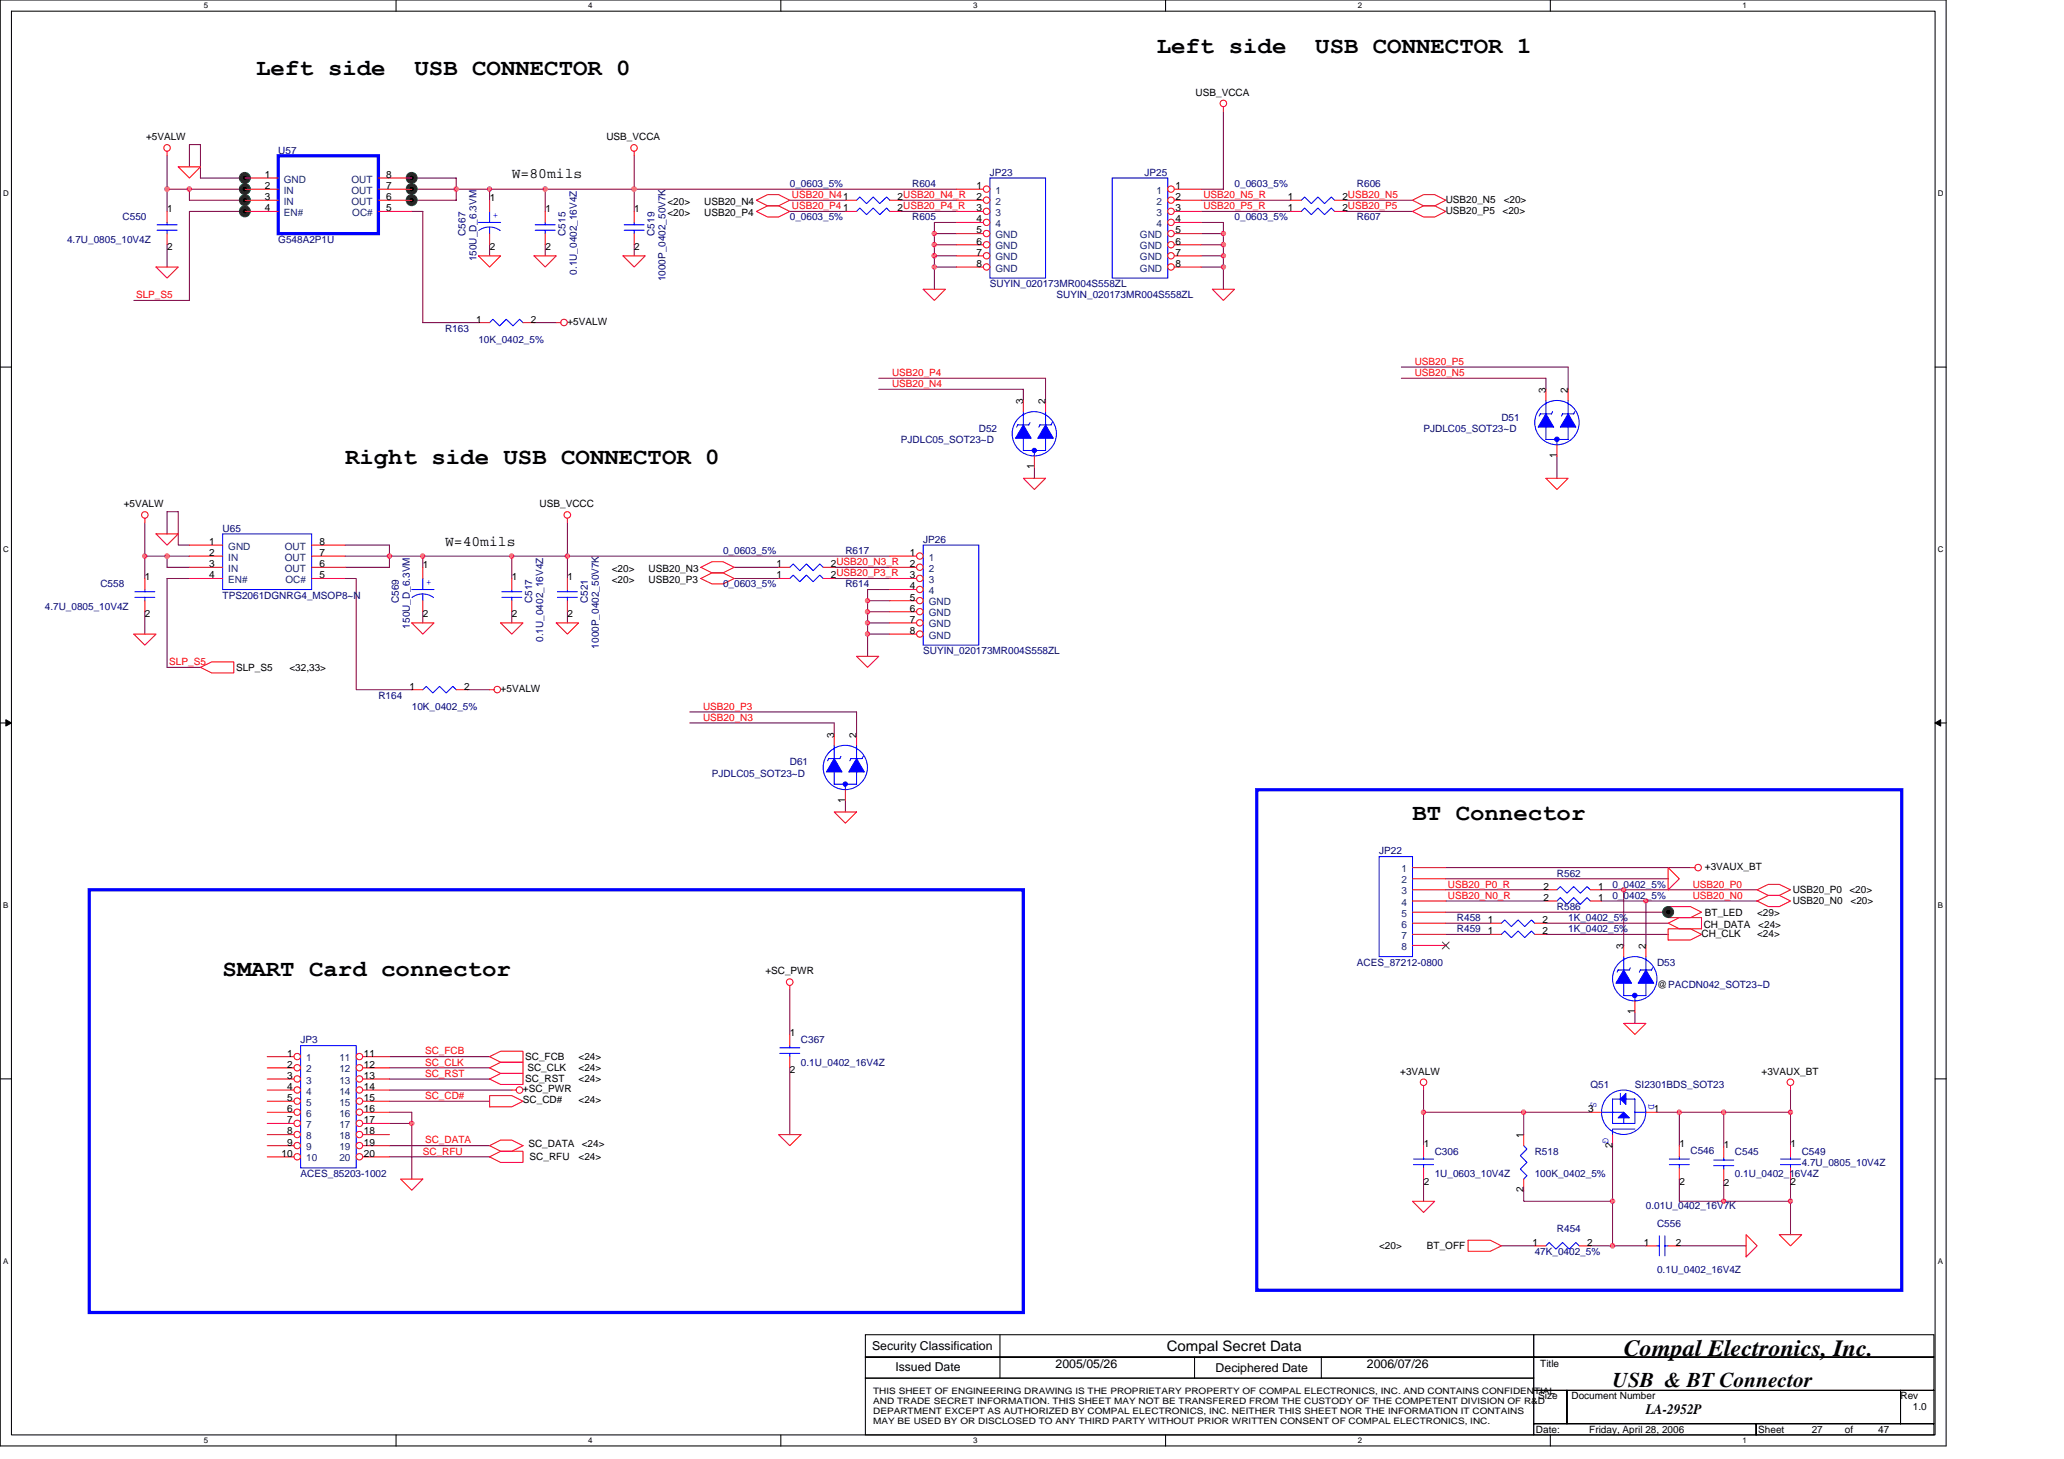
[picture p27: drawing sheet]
<svg xmlns="http://www.w3.org/2000/svg" width="297mm" height="210mm" viewBox="0 0 297 210" stroke-linecap="round" stroke-linejoin="round" font-family="sans-serif">
<defs><g id="words">
<g font-size="3.3">
<text x="36.8" y="10.8">Left side</text>
<text x="59.7" y="10.8">USB CONNECTOR 0</text>
<text x="166.5" y="7.6">Left side</text>
<text x="189.3" y="7.6">USB CONNECTOR 1</text>
<text x="49.7" y="66.8">Right side USB CONNECTOR 0</text>
<text x="203.3" y="118">BT Connector</text>
<text x="32" y="140.4">SMART Card connector</text>
<text x="233.7" y="195.1">Compal Electronics, Inc.</text>
</g>
<text font-size="3" x="232.1" y="199.6">USB &amp; BT Connector</text>
<g font-size="2.1">
<text x="73.7" y="25.7">W=80mils</text>
<text x="64" y="78.5">W=40mils</text>
<text x="167.9" y="194.4">Compal Secret Data</text>
<text x="236.9" y="203.5">LA-2952P</text>
</g>
<g font-size="1.8">
<text x="125.5" y="194.2">Security Classification</text>
<text x="128.9" y="197.3">Issued Date</text>
<text x="151.9" y="196.8">2005/05/26</text>
<text x="174.9" y="197.4">Deciphered Date</text>
<text x="196.7" y="196.8">2006/07/26</text>
</g>
<g font-size="1.4">
<text x="172.1" y="13.8">USB_VCCA</text>
<text x="21" y="20.2">+5VALW</text>
<text x="87.3" y="20.2">USB_VCCA</text>
<text x="38.1" y="25.6">1</text>
<text x="38.1" y="27.2">2</text>
<text x="38.1" y="28.8">3</text>
<text x="55.6" y="28.8">6</text>
<text x="55.6" y="27.2">7</text>
<text x="55.6" y="25.6">8</text>
<text x="70.5" y="29">1</text>
<text x="96.1" y="29.5">&lt;20&gt;</text>
<text x="101.3" y="29.5">USB20_N4</text>
<text x="129.2" y="28.8">2USB20_N4_R</text>
<text x="140.5" y="27.2">1</text>
<text x="140.5" y="28.8">2</text>
<text x="169.2" y="27.2">1</text>
<text x="169.2" y="28.8">2</text>
<text x="185.4" y="28.8">1</text>
<text x="193.2" y="28.8">2USB20_N5</text>
<text x="208.1" y="29.1">USB20_N5</text>
<text x="216.4" y="29.1">&lt;20&gt;</text>
<text x="24.1" y="30.6">1</text>
<text x="38.1" y="30.4">4</text>
<text x="55.6" y="30.4">5</text>
<text x="78.5" y="30.6">1</text>
<text x="91.3" y="30.6">1</text>
<text x="96.1" y="31.1">&lt;20&gt;</text>
<text x="101.3" y="31.1">USB20_P4</text>
<text x="121.3" y="30.4">1</text>
<text x="129.2" y="30.4">2USB20_P4_R</text>
<text x="140.5" y="30.4">3</text>
<text x="140.5" y="32">4</text>
<text x="140.5" y="33.6">5</text>
<text x="140.5" y="35.2">6</text>
<text x="169.2" y="30.4">3</text>
<text x="169.2" y="32">4</text>
<text x="169.2" y="33.6">5</text>
<text x="169.2" y="35.2">6</text>
<text x="185.4" y="30.4">1</text>
<text x="193.2" y="30.4">2USB20_P5</text>
<text x="208.1" y="30.7">USB20_P5</text>
<text x="216.2" y="30.7">&lt;20&gt;</text>
<text x="24.1" y="36">2</text>
<text x="70.5" y="36">2</text>
<text x="78.5" y="36">2</text>
<text x="91.3" y="36">2</text>
<text x="140.5" y="36.8">7</text>
<text x="140.5" y="38.4">8</text>
<text x="169.2" y="36.8">7</text>
<text x="169.2" y="38.4">8</text>
<text x="68.5" y="46.4">1</text>
<text x="76.4" y="46.4">2</text>
<text x="81.7" y="46.7">+5VALW</text>
<text x="147.3" y="58.1" transform="rotate(-90 147.3 58.1)">3</text>
<text x="150.4" y="58.1" transform="rotate(-90 150.4 58.1)">2</text>
<text x="222.5" y="56.5" transform="rotate(-90 222.5 56.5)">3</text>
<text x="225.7" y="56.5" transform="rotate(-90 225.7 56.5)">2</text>
<text x="224" y="65.9" transform="rotate(-90 224 65.9)">1</text>
<text x="148.8" y="67.5" transform="rotate(-90 148.8 67.5)">1</text>
<text x="17.8" y="73">+5VALW</text>
<text x="77.7" y="73">USB_VCCC</text>
<text x="20.9" y="83.4">1</text>
<text x="30.1" y="78.4">1</text>
<text x="30.1" y="80">2</text>
<text x="30.1" y="81.6">3</text>
<text x="30.1" y="83.2">4</text>
<text x="46" y="83.2">5</text>
<text x="46" y="81.6">6</text>
<text x="46" y="78.4">8</text>
<text x="46" y="80">7</text>
<text x="60.9" y="81.8">1</text>
<text x="73.7" y="83.4">1</text>
<text x="81.7" y="83.4">1</text>
<text x="88" y="82.3">&lt;20&gt;</text>
<text x="88" y="83.9">&lt;20&gt;</text>
<text x="93.3" y="82.3">USB20_N3</text>
<text x="93.3" y="83.9">USB20_P3</text>
<text x="111.7" y="83.2">1</text>
<text x="111.7" y="81.6">1</text>
<text x="119.6" y="83.2">2USB20_P3_R</text>
<text x="119.6" y="81.6">2USB20_N3_R</text>
<text x="130.9" y="80">1</text>
<text x="130.9" y="81.6">2</text>
<text x="130.9" y="83.2">3</text>
<text x="20.9" y="88.8">2</text>
<text x="60.9" y="88.8">2</text>
<text x="73.7" y="88.8">2</text>
<text x="81.7" y="88.8">2</text>
<text x="130.9" y="84.8">4</text>
<text x="130.9" y="86.4">5</text>
<text x="130.9" y="88">6</text>
<text x="130.9" y="89.6">7</text>
<text x="130.9" y="91.2">8</text>
<text x="34" y="96.5">SLP_S5</text>
<text x="41.7" y="96.5">&lt;32,33&gt;</text>
<text x="58.9" y="99.2">1</text>
<text x="66.8" y="99.2">2</text>
<text x="72" y="99.5">+5VALW</text>
<text x="120" y="106.1" transform="rotate(-90 120 106.1)">3</text>
<text x="123.3" y="106.1" transform="rotate(-90 123.3 106.1)">2</text>
<text x="121.6" y="115.5" transform="rotate(-90 121.6 115.5)">1</text>
<text x="245.4" y="125.2">+3VAUX_BT</text>
<text x="222.1" y="128">2</text>
<text x="222.1" y="129.6">2</text>
<text x="230" y="128">1</text>
<text x="230" y="129.6">1</text>
<text x="245.4" y="131.7">BT_LED</text>
<text x="252.9" y="131.7">&lt;29&gt;</text>
<text x="258" y="130.1">USB20_N0</text>
<text x="258" y="128.5">USB20_P0</text>
<text x="266.2" y="128.5">&lt;20&gt;</text>
<text x="266.3" y="130.1">&lt;20&gt;</text>
<text x="214.1" y="132.8">1</text>
<text x="214.1" y="134.4">1</text>
<text x="222" y="132.8">2</text>
<text x="222" y="134.4">2</text>
<text x="233.7" y="136.5" transform="rotate(-90 233.7 136.5)">3</text>
<text x="236.9" y="136.5" transform="rotate(-90 236.9 136.5)">2</text>
<text x="244.9" y="134.7">CH_CLK</text>
<text x="245.2" y="133.5">CH_DATA</text>
<text x="252.9" y="134.7">&lt;24&gt;</text>
<text x="253" y="133.5">&lt;24&gt;</text>
<text x="110.1" y="140.2">+SC_PWR</text>
<text x="238.5" y="142.1">@PACDN042_SOT23~D</text>
<text x="113.7" y="149">1</text>
<text x="235.3" y="145.9" transform="rotate(-90 235.3 145.9)">1</text>
<text x="41.3" y="152">1</text>
<text x="41.3" y="153.6">2</text>
<text x="41.3" y="155.2">3</text>
<text x="52.4" y="152">11</text>
<text x="52.4" y="153.6">12</text>
<text x="52.4" y="155.2">13</text>
<text x="75.6" y="155.7">SC_RST</text>
<text x="75.6" y="152.5">SC_FCB</text>
<text x="75.9" y="154.1">SC_CLK</text>
<text x="83.3" y="154.1">&lt;24&gt;</text>
<text x="83.3" y="155.7">&lt;24&gt;</text>
<text x="83.3" y="152.5">&lt;24&gt;</text>
<text x="113.7" y="154.4">2</text>
<text x="201.5" y="154.6">+3VALW</text>
<text x="253.5" y="154.6">+3VAUX_BT</text>
<text x="41.3" y="156.8">4</text>
<text x="41.3" y="158.4">5</text>
<text x="41.3" y="160">6</text>
<text x="41.3" y="161.6">7</text>
<text x="52.4" y="156.8">14</text>
<text x="52.4" y="158.4">15</text>
<text x="52.4" y="160">16</text>
<text x="52.4" y="161.6">17</text>
<text x="75.3" y="158.7">SC_CD#</text>
<text x="75.3" y="157.2">+SC_PWR</text>
<text x="83.3" y="158.7">&lt;24&gt;</text>
<text x="228.6" y="160">3</text>
<text x="238" y="160">1</text>
<text x="40.5" y="166.4">10</text>
<text x="41.3" y="163.2">8</text>
<text x="41.3" y="164.8">9</text>
<text x="52.4" y="163.2">18</text>
<text x="52.4" y="164.8">19</text>
<text x="52.4" y="166.4">20</text>
<text x="76" y="165">SC_DATA</text>
<text x="76.2" y="166.9">SC_RFU</text>
<text x="83.3" y="166.9">&lt;24&gt;</text>
<text x="83.7" y="165">&lt;24&gt;</text>
<text x="204.9" y="165">1</text>
<text x="219.3" y="163.7" transform="rotate(-90 219.3 163.7)">1</text>
<text x="232" y="165.2" transform="rotate(-90 232 165.2)">2</text>
<text x="241.7" y="165">1</text>
<text x="248.1" y="165.1">1</text>
<text x="257.7" y="165">1</text>
<text x="204.9" y="170.4">2</text>
<text x="219.3" y="171.6" transform="rotate(-90 219.3 171.6)">2</text>
<text x="241.7" y="170.4">2</text>
<text x="248.1" y="170.6">2</text>
<text x="257.7" y="170.4">2</text>
<text x="198.5" y="179.7">&lt;20&gt;</text>
<text x="205.4" y="179.7">BT_OFF</text>
<text x="220.6" y="179.2">1</text>
<text x="228.4" y="179.2">2</text>
<text x="236.6" y="179.2">1</text>
<text x="241.2" y="179.2">2</text>
<text x="221.7" y="196.7">Title</text>
<text x="221.4" y="201.3">Size</text>
<text x="226.2" y="201.3">Document Number</text>
<text x="273.5" y="201.3">Rev</text>
<text x="275.3" y="202.9">1.0</text>
<text x="221" y="206.1">Date:</text>
<text x="228.7" y="206.1">Friday, April 28, 2006</text>
<text x="253" y="206.1">Sheet</text>
<text x="260.7" y="206.1">27</text>
<text x="265.5" y="206.1">of</text>
<text x="270.3" y="206.1">47</text>
</g>
<g font-size="1.4" fill="#000080">
<text x="40" y="22.1">U57</text>
<text x="113.7" y="26.9">0_0603_5%</text>
<text x="131.3" y="26.9">R604</text>
<text x="142.5" y="25.3">JP23</text>
<text x="164.7" y="25.3">JP25</text>
<text x="177.7" y="26.9">0_0603_5%</text>
<text x="195.3" y="26.9">R606</text>
<text x="9.6" y="34.9">4.7U_0805_10V4Z</text>
<text x="17.6" y="31.7">C550</text>
<text x="40" y="34.9">G548A2P1U</text>
<text x="67" y="33.9" transform="rotate(-90 67 33.9)">C567</text>
<text x="81.4" y="33.9" transform="rotate(-90 81.4 33.9)">C515</text>
<text x="94.2" y="33.9" transform="rotate(-90 94.2 33.9)">C519</text>
<text x="113.7" y="31.7">0_0603_5%</text>
<text x="131.3" y="31.7">R605</text>
<text x="177.7" y="31.7">0_0603_5%</text>
<text x="195.3" y="31.7">R607</text>
<text x="68.6" y="37.6" transform="rotate(-90 68.6 37.6)">150U_D_6.3VM</text>
<text x="83" y="39.5" transform="rotate(-90 83 39.5)">0.1U_0402_16V4Z</text>
<text x="95.8" y="40.5" transform="rotate(-90 95.8 40.5)">1000P_0402_50V7K</text>
<text x="142.5" y="41.3">SUYIN_020173MR004S558ZL</text>
<text x="64" y="47.7">R163</text>
<text x="152.1" y="42.9">SUYIN_020173MR004S558ZL</text>
<text x="68.9" y="49.3">10K_0402_5%</text>
<text x="129.7" y="63.7">PJDLC05_SOT23~D</text>
<text x="140.9" y="62.1">D52</text>
<text x="204.9" y="62.1">PJDLC05_SOT23~D</text>
<text x="216.1" y="60.5">D51</text>
<text x="32" y="76.5">U65</text>
<text x="104.1" y="79.7">0_0603_5%</text>
<text x="121.7" y="79.7">R617</text>
<text x="132.9" y="78.1">JP26</text>
<text x="6.5" y="87.7">4.7U_0805_10V4Z</text>
<text x="14.5" y="84.5">C558</text>
<text x="32" y="86.1">TPS2061DGNRG4_MSOP8~N</text>
<text x="57.4" y="86.7" transform="rotate(-90 57.4 86.7)">C569</text>
<text x="76.6" y="86.7" transform="rotate(-90 76.6 86.7)">C517</text>
<text x="84.6" y="86.7" transform="rotate(-90 84.6 86.7)">C521</text>
<text x="104.1" y="84.5">0_0603_5%</text>
<text x="121.7" y="84.5">R614</text>
<text x="59" y="90.4" transform="rotate(-90 59 90.4)">150U_D_6.3VM</text>
<text x="78.2" y="92.4" transform="rotate(-90 78.2 92.4)">0.1U_0402_16V4Z</text>
<text x="86.2" y="93.3" transform="rotate(-90 86.2 93.3)">1000P_0402_50V7K</text>
<text x="132.9" y="94.1">SUYIN_020173MR004S558ZL</text>
<text x="54.5" y="100.5">R164</text>
<text x="59.3" y="102.1">10K_0402_5%</text>
<text x="102.5" y="111.7">PJDLC05_SOT23~D</text>
<text x="113.7" y="110.1">D61</text>
<text x="198.5" y="122.9">JP22</text>
<text x="224.1" y="126.1">R562</text>
<text x="224.1" y="130.9">R586</text>
<text x="232.1" y="127.7">0_0402_5%</text>
<text x="232.1" y="129.3">0_0402_5%</text>
<text x="209.7" y="132.5">R458</text>
<text x="209.7" y="134.1">R459</text>
<text x="225.7" y="132.5">1K_0402_5%</text>
<text x="225.7" y="134.1">1K_0402_5%</text>
<text x="195.3" y="138.9">ACES_87212-0800</text>
<text x="238.5" y="138.9">D53</text>
<text x="43.3" y="150.1">JP3</text>
<text x="115.3" y="150.1">C367</text>
<text x="115.3" y="153.3">0.1U_0402_16V4Z</text>
<text x="228.9" y="156.5">Q51</text>
<text x="235.3" y="156.5">SI2301BDS_SOT23</text>
<text x="206.5" y="166.1">C306</text>
<text x="220.9" y="166.1">R518</text>
<text x="243.3" y="166">C546</text>
<text x="249.7" y="166.1">C545</text>
<text x="259.3" y="166.1">C549</text>
<text x="259.3" y="167.7">4.7U_0805_10V4Z</text>
<text x="43.3" y="169.3">ACES_85203-1002</text>
<text x="206.5" y="169.3">1U_0603_10V4Z</text>
<text x="220.9" y="169.3">100K_0402_5%</text>
<text x="236.9" y="174">0.01U_0402_16V7K</text>
<text x="249.7" y="169.3">0.1U_0402_16V4Z</text>
<text x="224.1" y="177.3">R454</text>
<text x="238.5" y="176.5">C556</text>
<text x="220.9" y="180.5">47K_0402_5%</text>
<text x="238.5" y="183.1">0.1U_0402_16V4Z</text>
</g>
<g font-size="1.4" fill="#004080">
<text x="40.8" y="26.3">GND</text>
<text x="40.8" y="27.9">IN</text>
<text x="40.8" y="29.5">IN</text>
<text x="50.6" y="29.5">OUT</text>
<text x="50.6" y="27.9">OUT</text>
<text x="50.6" y="26.3">OUT</text>
<text x="143.3" y="27.9">1</text>
<text x="143.3" y="29.5">2</text>
<text x="166.5" y="27.9">1</text>
<text x="166.5" y="29.5">2</text>
<text x="40.8" y="31.1">EN#</text>
<text x="50.7" y="31.1">OC#</text>
<text x="143.3" y="31.1">3</text>
<text x="143.3" y="32.7">4</text>
<text x="143.3" y="34.3">GND</text>
<text x="143.3" y="35.9">GND</text>
<text x="164.1" y="34.3">GND</text>
<text x="164.1" y="35.9">GND</text>
<text x="166.5" y="31.1">3</text>
<text x="166.5" y="32.7">4</text>
<text x="143.3" y="37.5">GND</text>
<text x="143.3" y="39.1">GND</text>
<text x="164.1" y="37.5">GND</text>
<text x="164.1" y="39.1">GND</text>
<text x="32.8" y="79.1">GND</text>
<text x="32.8" y="80.7">IN</text>
<text x="32.8" y="82.3">IN</text>
<text x="32.8" y="83.9">EN#</text>
<text x="41" y="82.3">OUT</text>
<text x="41" y="79.1">OUT</text>
<text x="41" y="80.7">OUT</text>
<text x="41.1" y="83.9">OC#</text>
<text x="133.7" y="80.7">1</text>
<text x="133.7" y="82.3">2</text>
<text x="133.7" y="83.9">3</text>
<text x="133.7" y="85.5">4</text>
<text x="133.7" y="87.1">GND</text>
<text x="133.7" y="88.7">GND</text>
<text x="133.7" y="90.3">GND</text>
<text x="133.7" y="91.9">GND</text>
<text x="201.7" y="125.5">1</text>
<text x="201.7" y="127.1">2</text>
<text x="201.7" y="128.7">3</text>
<text x="201.7" y="130.3">4</text>
<text x="201.7" y="131.9">5</text>
<text x="201.7" y="133.5">6</text>
<text x="201.7" y="135.1">7</text>
<text x="201.7" y="136.7">8</text>
<text x="44.1" y="152.7">1</text>
<text x="44.1" y="154.3">2</text>
<text x="44.1" y="155.9">3</text>
<text x="48.8" y="152.7">11</text>
<text x="48.8" y="154.3">12</text>
<text x="48.8" y="155.9">13</text>
<text x="44.1" y="157.5">4</text>
<text x="44.1" y="159.1">5</text>
<text x="44.1" y="160.7">6</text>
<text x="48.8" y="157.5">14</text>
<text x="48.8" y="159.1">15</text>
<text x="48.8" y="160.7">16</text>
<text x="44.1" y="162.3">7</text>
<text x="44.1" y="163.9">8</text>
<text x="44.1" y="165.5">9</text>
<text x="44.1" y="167.1">10</text>
<text x="48.8" y="162.3">17</text>
<text x="48.8" y="163.9">18</text>
<text x="48.8" y="165.5">19</text>
<text x="48.8" y="167.1">20</text>
</g>
<g font-size="1.4" fill="#f00">
<text x="114" y="28.5">USB20_N41</text>
<text x="173.2" y="28.5">USB20_N5_R</text>
<text x="114" y="30.1">USB20_P4</text>
<text x="173.2" y="30.1">USB20_P5_R</text>
<text x="19.6" y="42.9">SLP_S5</text>
<text x="203.6" y="52.5">USB20_P5</text>
<text x="128.4" y="55.7">USB20_N4</text>
<text x="128.4" y="54.1">USB20_P4</text>
<text x="203.6" y="54.1">USB20_N5</text>
<text x="24.4" y="95.7">SLP_S5</text>
<text x="101.2" y="103.7">USB20_N3</text>
<text x="101.2" y="102.1">USB20_P3</text>
<text x="208.4" y="127.7">USB20_P0_R</text>
<text x="208.4" y="129.3">USB20_N0_R</text>
<text x="243.6" y="129.3">USB20_N0</text>
<text x="243.6" y="127.7">USB20_P0</text>
<text x="61.2" y="154.9">SC_RST</text>
<text x="61.2" y="153.3">SC_CLK</text>
<text x="61.2" y="151.7">SC_FCB</text>
<text x="61.2" y="158.1">SC_CD#</text>
<text x="60.9" y="166.1">SC_RFU</text>
<text x="61.2" y="164.5">SC_DATA</text>
</g>
<g font-size="1.4" fill="#00f">
<text x="70.9" y="31.4">+</text>
<text x="61.3" y="84.2">+</text>
<text x="228.9" y="158.6" transform="rotate(90 228.9 158.6)">S</text>
<text x="237.3" y="158.9" transform="rotate(90 237.3 158.9)">D</text>
<text x="230.7" y="163.7" transform="rotate(90 230.7 163.7)">G</text>
</g>
<g font-size="1.3">
<text x="125.7" y="200.5">THIS SHEET OF ENGINEERING DRAWING IS THE PROPRIETARY PROPERTY OF COMPAL ELECTRONICS, INC. AND CONTAINS CONFIDENTIAL</text>
<text x="125.7" y="202">AND TRADE SECRET INFORMATION. THIS SHEET MAY NOT BE TRANSFERED FROM THE CUSTODY OF THE COMPETENT DIVISION OF R&amp;D</text>
<text x="125.7" y="203.5">DEPARTMENT EXCEPT AS AUTHORIZED BY COMPAL ELECTRONICS, INC. NEITHER THIS SHEET NOR THE INFORMATION IT CONTAINS</text>
<text x="125.7" y="204.9">MAY BE USED BY OR DISCLOSED TO ANY THIRD PARTY WITHOUT PRIOR WRITTEN CONSENT OF COMPAL ELECTRONICS, INC.</text>
</g>
<g font-size="1.1">
<text x="29.3" y="1.2">5</text>
<text x="84.7" y="1.2">4</text>
<text x="140" y="1.2">3</text>
<text x="195.4" y="1.2">2</text>
<text x="250.8" y="1.2">1</text>
<text x=".4" y="28.2">D</text>
<text x="278.9" y="28.2">D</text>
<text x=".4" y="79.4">C</text>
<text x="278.9" y="79.4">C</text>
<text x=".4" y="130.6">B</text>
<text x="278.9" y="130.6">B</text>
<text x=".4" y="181.8">A</text>
<text x="278.9" y="181.8">A</text>
<text x="29.3" y="207.6">5</text>
<text x="84.7" y="207.6">4</text>
<text x="140" y="207.6">3</text>
<text x="195.4" y="207.6">2</text>
<text x="250.8" y="207.6">1</text>
</g>
</g></defs>
<path d="M0 0h280.1v208h-280.1zM1.6 1.6h276.9v204.8h-276.9z" fill="none" stroke="#000" stroke-width=".15"/>
<g fill="#fff">
<path d="M29.3 .2h.6v1.2h-.6z"/>
<path d="M29.3 206.6h.6v1.3h-.6z"/>
</g>
<path d="M57 0v1.6M57 206.4v1.6" fill="none" stroke="#000" stroke-width=".15"/>
<g fill="#fff">
<path d="M84.7 .2h.6v1.2h-.6z"/>
<path d="M84.7 206.6h.6v1.3h-.6z"/>
</g>
<path d="M112.4 0v1.6M112.4 206.4v1.6" fill="none" stroke="#000" stroke-width=".15"/>
<g fill="#fff">
<path d="M140 .2h.6v1.2h-.6z"/>
<path d="M140 206.6h.6v1.3h-.6z"/>
</g>
<path d="M167.7 0v1.6M167.7 206.4v1.6" fill="none" stroke="#000" stroke-width=".15"/>
<g fill="#fff">
<path d="M195.4 .2h.6v1.2h-.6z"/>
<path d="M195.4 206.6h.6v1.3h-.6z"/>
</g>
<path d="M223.1 0v1.6M223.1 206.4v1.6" fill="none" stroke="#000" stroke-width=".15"/>
<g fill="#fff">
<path d="M250.8 .2h.6v1.2h-.6z"/>
<path d="M250.8 206.6h.6v1.3h-.6z"/>
<path d="M.4 27.2h.8v1.3h-.8z"/>
<path d="M278.9 27.2h.8v1.3h-.8z"/>
<path d="M.4 78.4h.8v1.3h-.8z"/>
<path d="M278.9 78.4h.8v1.3h-.8z"/>
</g>
<path d="M0 52.8h1.6M278.5 52.8h1.6" fill="none" stroke="#000" stroke-width=".15"/>
<g fill="#fff">
<path d="M.4 129.6h.8v1.3h-.8z"/>
<path d="M278.9 129.6h.7v1.3h-.7z"/>
</g>
<path d="M0 104h1.6M278.5 104h1.6" fill="none" stroke="#000" stroke-width=".15"/>
<path d="M.8 103.5l.8 .5-.8 .5zM278.5 104l.8-.5v1z" fill="#000" stroke="#000" stroke-width=".14"/>
<g fill="#fff">
<path d="M.4 180.8h.8v1.3h-.8z"/>
<path d="M278.9 180.8h.7v1.3h-.7z"/>
</g>
<g fill="none" stroke="#000" stroke-width=".15">
<path d="M0 155.2h1.6M278.5 155.2h1.6M124.5 192h96.2v3.2h-96.2zM124.5 195.2h96.2v3.1h-96.2zM124.5 198.3h96.2v8.1h-96.2zM143.9 192v6.3M171.9 195.2v3.1M190.2 195.2v3.1M220.7 192h57.6v3.2h-57.6zM220.7 195.2h57.6v4.8h-57.6zM220.7 200h4.8v4.8h-4.8zM220.7 204.8h32v1.6h-32z"/>
<path d="M225.5 200h48v4.8h-48zM252.7 204.8h25.6v1.6h-25.6zM273.5 200h4.8v4.8h-4.8z"/>
</g>
<g fill="none" stroke="#800040" stroke-width=".15">
<path d="M176.1 16v11.2h-3.2M24 22.4v4.8h3.3M24 27.2v3.2M24 35.2v3.2M27.3 27.2v1.6h8M27.3 27.2h8M27.3 24v-3.2h1.5v4.8h6.5M35.3 30.4h-8v12.8h-8M59.3 30.4h1.6v16h8M59.3 25.6h6.4v3.2h-6.4M59.3 27.2h78.4M70.5 27.2v1.6"/>
<path d="M70.5 35.2v1.6M78.5 27.2v3.2M78.5 35.2v1.6M91.3 22.4v8M91.3 35.2v1.6M113.7 30.4h8M113.7 28.8h8M129.7 30.4h8M129.7 28.8h8M134.5 33.6h3.2M134.5 35.2h3.2M134.5 36.8h3.2"/>
<path d="M134.5 38.4h3.2M137.7 32h-3.2v9.6M172.9 30.4h12.8M172.9 28.8h12.8M172.9 32h3.2v9.6M172.9 33.6h3.2M172.9 35.2h3.2M172.9 36.8h3.2M172.9 38.4h3.2M193.7 30.4h9.6M193.7 28.8h9.6M76.9 46.4h3.1"/>
<path d="M126.5 54.4h24v3.2M126.5 56h20.8v1.6M201.7 54.4h20.8v1.6M201.7 52.8h24v3.2M20.8 75.2v8M24 76.8v-3.2h1.7v4.8h1.6M49.7 78.4h6.3v3.2h-6.3M81.7 75.2v8M148.9 67.2v1.6M224.1 65.6v3.2M20.8 88v3.2M20.8 80h6.5"/>
<path d="M24 80v1.6h3.3M27.3 83.2h-3.3v12.8h4.8M49.7 83.2h1.6v16h8M49.7 80h78.4M60.9 80v1.6M60.9 88v1.6M67.3 99.2h3.2M73.7 80v3.2M73.7 88v1.6M81.7 88v1.6M105.7 81.6h6.4M105.7 83.2h6.4"/>
<path d="M120.1 81.6h8M120.1 83.2h8M124.9 86.4v1.6h3.2M124.9 88v1.6h3.2M124.9 89.6v1.6h3.2M124.9 91.2v3.2M128.1 84.8h-3.2v1.6h3.2M99.3 102.4h24v3.2M99.3 104h20.8v1.6M121.7 115.2v1.6M208.1 124.8h35.2M208.1 126.4h32"/>
<path d="M208.1 131.2h32M208.1 129.6h14.4M208.1 128h14.4M208.1 132.8h6.4M208.1 134.4h6.4M222.5 132.8h17.6M222.5 134.4h17.6M230.5 129.6h22.4M230.5 128h22.4M233.7 128v8M236.9 129.6v6.4M56 158.4h14.5"/>
<path d="M56 156.8h17.7M56 155.2h14.5M56 153.6h14.5M56 152h14.5M113.7 142.4v6.4M113.7 153.6v9.6M204.9 156.8v8M235.3 145.6v1.6M257.7 156.8v8M56 160h3.3v9.6M56 166.4h14.5M56 164.8h14.5"/>
<path d="M56 161.6h3.3M204.9 160h24M204.9 169.6v3.2M216.1 179.2h4.8M219.3 171.2v1.6h12.8M219.3 160v3.2M228.9 179.2h8M232.1 164.8v14.4M238.5 160h19.2M241.7 160v4.8M241.7 169.6v3.2h16M241.7 179.2h9.6"/>
<path d="M248.1 160v5M248.1 169.8v3M257.7 169.6v8"/>
</g>
<g fill="#f0f" stroke="#f0f" stroke-width=".15">
<circle cx="219.3" cy="160" r=".32"/>
<circle cx="204.8" cy="160" r=".32"/>
<circle cx="236.9" cy="129.6" r=".31"/>
<circle cx="257.7" cy="160" r=".32"/>
<circle cx="248.1" cy="160" r=".32"/>
<circle cx="70.4" cy="27.2" r=".32"/>
<circle cx="24" cy="27.2" r=".32"/>
<circle cx="233.7" cy="128" r=".32"/>
<circle cx="241.7" cy="160" r=".32"/>
<circle cx="232.1" cy="172.8" r=".31"/>
<circle cx="65.6" cy="27.2" r=".32"/>
<circle cx="27.2" cy="27.2" r=".32"/>
<circle cx="91.2" cy="27.2" r=".32"/>
<circle cx="78.4" cy="27.2" r=".32"/>
<circle cx="257.7" cy="172.8" r=".31"/>
<circle cx="248.1" cy="172.8" r=".31"/>
<circle cx="134.5" cy="33.6" r=".31"/>
<circle cx="124.8" cy="91.2" r=".32"/>
<circle cx="20.8" cy="80" r=".32"/>
<circle cx="56" cy="80" r=".32"/>
<circle cx="60.8" cy="80" r=".32"/>
<circle cx="81.6" cy="80" r=".32"/>
<circle cx="24" cy="80" r=".32"/>
<circle cx="73.6" cy="80" r=".32"/>
<circle cx="134.4" cy="35.2" r=".32"/>
<circle cx="134.5" cy="36.8" r=".31"/>
<circle cx="134.5" cy="38.4" r=".31"/>
<circle cx="176.1" cy="33.6" r=".31"/>
<circle cx="176.1" cy="35.2" r=".32"/>
<circle cx="176.1" cy="38.4" r=".31"/>
<circle cx="124.8" cy="86.4" r=".31"/>
<circle cx="124.8" cy="88" r=".32"/>
<circle cx="124.8" cy="89.6" r=".31"/>
<circle cx="176.1" cy="36.8" r=".31"/>
<circle cx="232.1" cy="179.2" r=".32"/>
<circle cx="59.2" cy="161.6" r=".31"/>
</g>
<g fill="none" stroke="#f00" stroke-width=".15">
<path d="M176.1 15.4v.6M22.5 38.4h3.2l-1.7 1.6zM24 21.8v.6M24 30.4v1.6M24 33.6v1.6M25.7 24h3.1l-1.5 1.6zM68.9 36.8h3.1l-1.5 1.6zM76.9 36.8h3.1l-1.5 1.6zM89.7 36.8h3.2l-1.6 1.6zM91.3 21.8v.6M108.9 30.4l1.6-.8h1.6l1.6 .8-1.6 .8h-1.6zM108.9 28.8l1.6-.8h1.6l1.6 .8-1.6 .8h-1.6z"/>
<path d="M185.7 28.8h1.6M192.1 28.8h1.6M203.3 30.4l1.6-.8h1.6l1.6 .8-1.6 .8h-1.6zM203.3 28.8l1.6-.8h1.6l1.6 .8-1.6 .8h-1.6zM68.9 46.4h1.6M75.3 46.4h1.6M80 46.4h.7M132.9 41.6h3.2l-1.6 1.6zM174.5 41.6h3.2l-1.6 1.6zM20.8 74.6v.6M22.5 76.8h3.2l-1.7 1.6zM81.7 74.6v.6"/>
<path d="M147.3 68.8h3.2l-1.6 1.6zM222.5 68.8h3.2l-1.6 1.6zM19.3 91.2h3.2l-1.7 1.6zM20.8 83.2v1.6M20.8 86.4v1.6M28.8 96l1.7-.8h3.2v1.6h-3.2zM59.3 89.6h3.2l-1.6 1.6zM59.3 99.2h1.6M65.7 99.2h1.6M70.5 99.2h.6M72 89.6h3.3l-1.6 1.6zM80 89.6h3.3l-1.6 1.6z"/>
<path d="M100.9 81.6l1.6-.8h1.6l1.6 .8-1.6 .8h-1.6zM100.9 83.2l1.6-.8h1.6l1.6 .8-1.6 .8h-1.6zM123.3 94.4h3.2l-1.6 1.6zM120.1 116.8h3.2l-1.6 1.6zM214.5 132.8h1.6M220.9 132.8h1.6M240.1 130.4h3.2l1.6 .8-1.6 .8h-3.2zM240.1 132.8l1.6-.8h3.2v1.6h-3.2zM240.1 133.6h3.2l1.6 .8-1.6 .8h-3.2zM240.1 124.8l1.6 1.6-1.6 1.6zM243.3 124.8h.6M252.9 129.6l1.6-.8h1.6l1.6 .8-1.6 .8h-1.6z"/>
<path d="M252.9 128l1.6-.8h1.6l1.6 .8-1.6 .8h-1.6zM70.5 157.6h3.2l1.6 .8-1.6 .8h-3.2zM70.5 155.2l1.5-.8h3.3v1.6h-3.3zM70.5 153.6l1.5-.8h3.3v1.6h-3.3zM70.5 152l1.5-.8h3.3v1.6h-3.3zM73.7 156.8h.6M113.7 141.8v.6M113.7 148.8v1.6M113.7 152v1.6M204.9 156.2v.6M233.7 147.2h3.2l-1.6 1.6zM257.7 156.2v.6"/>
<path d="M57.7 169.6h3.2l-1.6 1.6zM70.5 166.4l1.5-.8h3.3v1.6h-3.3zM70.5 164.8l1.5-.8h1.7l1.6 .8-1.6 .8h-1.7zM112.1 163.2h3.2l-1.6 1.6zM203.3 172.8h3.2l-1.6 1.6zM211.3 178.4h3.2l1.6 .8-1.6 .8h-3.2zM219.3 163.2v1.6M219.3 169.6v1.6M251.3 177.6l1.6 1.6-1.6 1.6zM256.1 177.6h3.2l-1.6 1.6zM257.7 164.8v1.6M257.7 168v1.6"/>
<circle cx="176.1" cy="14.9" r=".47"/>
<circle cx="24" cy="21.3" r=".47"/>
<circle cx="91.2" cy="21.3" r=".47"/>
<circle cx="81.2" cy="46.4" r=".47"/>
<circle cx="20.8" cy="74.1" r=".47"/>
<circle cx="81.7" cy="74.1" r=".47"/>
<circle cx="71.6" cy="99.2" r=".47"/>
<circle cx="244.4" cy="124.8" r=".47"/>
<circle cx="74.8" cy="156.8" r=".47"/>
<circle cx="113.7" cy="141.3" r=".48"/>
<circle cx="204.9" cy="155.7" r=".47"/>
<circle cx="257.7" cy="155.7" r=".47"/>
</g>
<g fill="#008000" stroke="#008000" stroke-width=".15">
<circle cx="35.2" cy="30.4" r=".79"/>
<circle cx="240.1" cy="131.2" r=".78"/>
<circle cx="59.2" cy="28.8" r=".79"/>
<circle cx="59.2" cy="25.6" r=".79"/>
<circle cx="59.2" cy="27.2" r=".78"/>
<circle cx="35.2" cy="28.8" r=".79"/>
<circle cx="35.2" cy="27.2" r=".78"/>
<circle cx="35.2" cy="25.6" r=".79"/>
</g>
<g fill="#000" stroke="#008000" stroke-width=".15">
<circle cx="35.2" cy="30.4" r=".39"/>
<circle cx="35.2" cy="25.6" r=".39"/>
<circle cx="35.2" cy="28.8" r=".39"/>
<circle cx="35.2" cy="27.2" r=".4"/>
<circle cx="59.2" cy="28.8" r=".39"/>
<circle cx="59.2" cy="25.6" r=".39"/>
<circle cx="59.2" cy="27.2" r=".4"/>
<circle cx="240.1" cy="131.2" r=".4"/>
</g>
<path d="M180.9 113.6h92.8v72h-92.8zM12.8 128h134.5v60.8h-134.5z" fill="none" stroke="#00f" stroke-width=".47"/>
<g fill="none" stroke="#00f" stroke-width=".15">
<path d="M22.6 33.1h2.9M22.6 32.3h2.9M24 32v.3M24 33.1v.5M187.3 28.8l.4-.5 1 1 1-1 .9 1 1-1 .5 .5M70.5 46.4l.4-.5 1 1 1-1 .9 1 1-1 .5 .5M19.4 85.9h2.9M19.4 85.1h2.9M20.8 84.8v.3M20.8 85.9v.5M60.9 99.2l.4-.5 1 1 1-1 .9 1 1-1 .5 .5M216.1 132.8l.5-.4 .9 .9 1-.9 .9 .9 1-.9 .5 .4"/>
<path d="M43.3 150.4h8v17.6h-8zM112.2 151.6h2.9M112.2 150.7h2.9M113.7 150.4v.3M113.7 151.6v.4M219.3 164.8l.4 .5-.9 1 .9 .9-.9 1 .9 .9-.4 .5M256.2 167.6h2.9M256.2 166.8h2.9M257.7 166.4v.4M257.7 167.6v.4"/>
</g>
<circle cx="42.8" cy="152" r=".46" fill="#fff" stroke="#f00" stroke-width=".15"/>
<path d="M38.5 152h3.8" fill="none" stroke="#f00" stroke-width=".15"/>
<circle cx="42.8" cy="153.6" r=".46" fill="#fff" stroke="#f00" stroke-width=".15"/>
<path d="M38.5 153.6h3.8" fill="none" stroke="#f00" stroke-width=".15"/>
<circle cx="42.8" cy="155.2" r=".46" fill="#fff" stroke="#f00" stroke-width=".15"/>
<path d="M38.5 155.2h3.8" fill="none" stroke="#f00" stroke-width=".15"/>
<circle cx="42.8" cy="156.8" r=".46" fill="#fff" stroke="#f00" stroke-width=".15"/>
<path d="M38.5 156.8h3.8" fill="none" stroke="#f00" stroke-width=".15"/>
<circle cx="42.8" cy="158.4" r=".46" fill="#fff" stroke="#f00" stroke-width=".15"/>
<path d="M38.5 158.4h3.8" fill="none" stroke="#f00" stroke-width=".15"/>
<circle cx="42.8" cy="160" r=".46" fill="#fff" stroke="#f00" stroke-width=".15"/>
<path d="M38.5 160h3.8" fill="none" stroke="#f00" stroke-width=".15"/>
<circle cx="42.8" cy="161.6" r=".46" fill="#fff" stroke="#f00" stroke-width=".15"/>
<path d="M38.5 161.6h3.8" fill="none" stroke="#f00" stroke-width=".15"/>
<circle cx="42.8" cy="163.2" r=".46" fill="#fff" stroke="#f00" stroke-width=".15"/>
<path d="M38.5 163.2h3.8" fill="none" stroke="#f00" stroke-width=".15"/>
<circle cx="42.8" cy="164.8" r=".46" fill="#fff" stroke="#f00" stroke-width=".15"/>
<path d="M38.5 164.8h3.8" fill="none" stroke="#f00" stroke-width=".15"/>
<circle cx="42.8" cy="166.4" r=".46" fill="#fff" stroke="#f00" stroke-width=".15"/>
<path d="M38.5 166.4h3.8" fill="none" stroke="#f00" stroke-width=".15"/>
<circle cx="51.7" cy="152" r=".46" fill="#fff" stroke="#f00" stroke-width=".15"/>
<path d="M52.2 152h3.8" fill="none" stroke="#f00" stroke-width=".15"/>
<circle cx="51.7" cy="153.6" r=".46" fill="#fff" stroke="#f00" stroke-width=".15"/>
<path d="M52.2 153.6h3.8" fill="none" stroke="#f00" stroke-width=".15"/>
<circle cx="51.7" cy="155.2" r=".46" fill="#fff" stroke="#f00" stroke-width=".15"/>
<path d="M52.2 155.2h3.8" fill="none" stroke="#f00" stroke-width=".15"/>
<circle cx="51.7" cy="156.8" r=".46" fill="#fff" stroke="#f00" stroke-width=".15"/>
<path d="M52.2 156.8h3.8" fill="none" stroke="#f00" stroke-width=".15"/>
<circle cx="51.7" cy="158.4" r=".46" fill="#fff" stroke="#f00" stroke-width=".15"/>
<path d="M52.2 158.4h3.8" fill="none" stroke="#f00" stroke-width=".15"/>
<circle cx="51.7" cy="160" r=".46" fill="#fff" stroke="#f00" stroke-width=".15"/>
<path d="M52.2 160h3.8" fill="none" stroke="#f00" stroke-width=".15"/>
<circle cx="51.7" cy="161.6" r=".46" fill="#fff" stroke="#f00" stroke-width=".15"/>
<path d="M52.2 161.6h3.8" fill="none" stroke="#f00" stroke-width=".15"/>
<circle cx="51.7" cy="163.2" r=".46" fill="#fff" stroke="#f00" stroke-width=".15"/>
<path d="M52.2 163.2h3.8" fill="none" stroke="#f00" stroke-width=".15"/>
<circle cx="51.7" cy="164.8" r=".46" fill="#fff" stroke="#f00" stroke-width=".15"/>
<path d="M52.2 164.8h3.8" fill="none" stroke="#f00" stroke-width=".15"/>
<circle cx="51.7" cy="166.4" r=".46" fill="#fff" stroke="#f00" stroke-width=".15"/>
<path d="M52.2 166.4h3.8" fill="none" stroke="#f00" stroke-width=".15"/>
<path d="M142.5 25.6h8v14.4h-8z" fill="none" stroke="#00f" stroke-width=".15"/>
<circle cx="142" cy="27.2" r=".46" fill="#fff" stroke="#f00" stroke-width=".15"/>
<path d="M137.7 27.2h3.8" fill="none" stroke="#f00" stroke-width=".15"/>
<circle cx="142" cy="28.8" r=".46" fill="#fff" stroke="#f00" stroke-width=".15"/>
<path d="M137.7 28.8h3.8" fill="none" stroke="#f00" stroke-width=".15"/>
<circle cx="142" cy="30.4" r=".46" fill="#fff" stroke="#f00" stroke-width=".15"/>
<path d="M137.7 30.4h3.8" fill="none" stroke="#f00" stroke-width=".15"/>
<circle cx="142" cy="32" r=".46" fill="#fff" stroke="#f00" stroke-width=".15"/>
<path d="M137.7 32h3.8" fill="none" stroke="#f00" stroke-width=".15"/>
<circle cx="142" cy="33.6" r=".46" fill="#fff" stroke="#f00" stroke-width=".15"/>
<path d="M137.7 33.6h3.8" fill="none" stroke="#f00" stroke-width=".15"/>
<circle cx="142" cy="35.2" r=".46" fill="#fff" stroke="#f00" stroke-width=".15"/>
<path d="M137.7 35.2h3.8" fill="none" stroke="#f00" stroke-width=".15"/>
<circle cx="142" cy="36.8" r=".46" fill="#fff" stroke="#f00" stroke-width=".15"/>
<path d="M137.7 36.8h3.8" fill="none" stroke="#f00" stroke-width=".15"/>
<circle cx="142" cy="38.4" r=".46" fill="#fff" stroke="#f00" stroke-width=".15"/>
<g fill="none" stroke="#f00" stroke-width=".15">
<path d="M70.5 28.8v1.6M70.5 33.6v1.6M78.5 30.4v1.6M78.5 33.6v1.6M137.7 38.4h3.8M185.7 30.4h1.6M192.1 30.4h1.6M73.7 83.2v1.6M73.7 86.4v1.6M112.1 83.2h1.6M118.5 83.2h1.6M120.1 105.6v1.6"/>
<path d="M121.7 113.6v1.6M123.3 105.6v1.6M214.5 134.4h1.6M220.9 134.4h1.6M233.7 136v1.6M236.9 136v1.6M235.3 144v1.6M248.1 165v1.6M248.1 168.2v1.6"/>
</g>
<g fill="none" stroke="#00f" stroke-width=".15">
<path d="M68.9 32h3.1M68.9 33.2a2.6 2.6 0 0 1 3.1 0M70.5 30.4v1.6M70.5 32.7v.9M77 33.1h2.9M77 32.3h2.9M78.5 32v.3M78.5 33.1v.5M187.3 30.4l.4-.5 1 1 1-1 .9 1 1-1 .5 .5M132.9 78.4h8v14.4h-8zM72.2 85.9h2.9M72.2 85.1h2.9"/>
<path d="M73.7 84.8v.3M73.7 85.9v.5M113.7 83.2l.4-.5 1 1 1-1 .9 1 1-1 .5 .5M120.1 107.2v1.9M120.1 111.1v1.7h3.2v-1.7M121 108.8l-.1 .3h-1.6l-.2 .4M121.7 112.8v.8M123.3 107.2v1.9M124.2 108.8l-.1 .3h-1.6l-.2 .4M216.1 134.4l.5-.5 .9 1 1-1 .9 1 1-1 .5 .5M233.7 137.6v2M234.6 139.2l-.1 .4h-1.6l-.2 .3"/>
<path d="M236.9 137.6v2M237.8 139.2l-.1 .4h-1.6l-.2 .3M233.7 141.5v1.7h3.2v-1.7M235.3 143.2v.8M246.6 167.7h2.9M246.6 166.9h2.9M248.1 166.6v.3M248.1 167.7v.5"/>
<circle cx="121.7" cy="110.4" r="3.2"/>
<circle cx="235.3" cy="140.8" r="3.2"/>
</g>
<g fill="#00f" stroke="#00f" stroke-width=".15">
<path d="M120.1 109.1l1.1 2h-2.3z" fill-rule="evenodd"/>
<path d="M123.3 109.1l1.1 2h-2.3z" fill-rule="evenodd"/>
<path d="M233.7 139.6l1.1 1.9h-2.2z" fill-rule="evenodd"/>
<path d="M236.9 139.6l1.1 1.9h-2.2z" fill-rule="evenodd"/>
<circle cx="121.6" cy="112.8" r=".31"/>
<circle cx="235.3" cy="143.2" r=".32"/>
</g>
<circle cx="132.4" cy="80" r=".46" fill="#fff" stroke="#f00" stroke-width=".15"/>
<path d="M128.1 80h3.8" fill="none" stroke="#f00" stroke-width=".15"/>
<circle cx="132.4" cy="81.6" r=".46" fill="#fff" stroke="#f00" stroke-width=".15"/>
<path d="M128.1 81.6h3.8" fill="none" stroke="#f00" stroke-width=".15"/>
<circle cx="132.4" cy="83.2" r=".46" fill="#fff" stroke="#f00" stroke-width=".15"/>
<path d="M128.1 83.2h3.8" fill="none" stroke="#f00" stroke-width=".15"/>
<circle cx="132.4" cy="84.8" r=".46" fill="#fff" stroke="#f00" stroke-width=".15"/>
<path d="M128.1 84.8h3.8" fill="none" stroke="#f00" stroke-width=".15"/>
<circle cx="132.4" cy="86.4" r=".46" fill="#fff" stroke="#f00" stroke-width=".15"/>
<path d="M128.1 86.4h3.8" fill="none" stroke="#f00" stroke-width=".15"/>
<circle cx="132.4" cy="88" r=".46" fill="#fff" stroke="#f00" stroke-width=".15"/>
<path d="M128.1 88h3.8" fill="none" stroke="#f00" stroke-width=".15"/>
<circle cx="132.4" cy="89.6" r=".46" fill="#fff" stroke="#f00" stroke-width=".15"/>
<path d="M128.1 89.6h3.8" fill="none" stroke="#f00" stroke-width=".15"/>
<circle cx="132.4" cy="91.2" r=".46" fill="#fff" stroke="#f00" stroke-width=".15"/>
<g fill="none" stroke="#f00" stroke-width=".15">
<path d="M35.3 28.8h4.7M35.3 25.6h4.7M35.3 27.2h4.7M35.3 30.4h4.7M54.5 28.8h4.8M54.5 25.6h4.8M54.5 27.2h4.8M54.5 30.4h4.8M91.3 30.4v1.6M91.3 33.6v1.6M121.7 28.8h1.6M121.7 30.4h1.6"/>
<path d="M128.1 28.8h1.6M128.1 30.4h1.6M222.5 56v1.6M225.7 56v1.6M27.3 78.4h4.7M44.8 78.4h4.9M224.1 64v1.6M27.3 81.6h4.7M27.3 80h4.7M27.3 83.2h4.7M44.8 81.6h4.9M44.8 80h4.9"/>
<path d="M44.8 83.2h4.9M60.9 81.6v1.6M60.9 86.4v1.6M81.7 83.2v1.6M81.7 86.4v1.6M112.1 81.6h1.6M118.5 81.6h1.6M128.1 91.2h3.8M203.3 124.8h4.8M203.3 126.4h4.8M203.3 128h4.8M203.3 129.6h4.8"/>
<path d="M203.3 131.2h4.8M203.3 132.8h4.8M203.3 134.4h4.8M203.3 136h4.8M222.5 128h1.6M222.5 129.6h1.6M228.9 128h1.6M228.9 129.6h1.6M204.9 164.8v1.6M204.9 168v1.6M220.9 179.2h1.6M227.3 179.2h1.6"/>
<path d="M228.9 160h1.6M232.1 163.2v1.6M236.9 179.2h1.6M236.9 160h1.6M240.1 179.2h1.6M241.7 164.8v1.6M241.7 168v1.6"/>
</g>
<g fill="#00f" stroke="#00f" stroke-width=".15">
<path d="M222.5 59.5l1.1 1.9h-2.2z" fill-rule="evenodd"/>
<path d="M225.7 59.5l1.1 1.9h-2.2z" fill-rule="evenodd"/>
<path d="M232.9 160.8l.8-.8 .8 .8z" fill-rule="evenodd"/>
<path d="M233.2 158.1l.8-.8v1.6z" fill-rule="evenodd"/>
<circle cx="224.1" cy="63.2" r=".32"/>
</g>
<g fill="none" stroke="#00f" stroke-width=".15">
<path d="M89.8 33.1h2.9M89.8 32.3h2.9M91.3 32v.3M91.3 33.1v.5M123.3 28.8l.4-.5 1 1 1-1 .9 1 1-1 .5 .5M123.3 30.4l.4-.5 1 1 1-1 .9 1 1-1 .5 .5M160.1 25.6h8v14.4h-8zM222.5 57.6v1.9M223.4 59.2l-.1 .3h-1.6l-.2 .4M225.7 57.6v1.9M226.6 59.2l-.1 .3h-1.6l-.2 .4M32 76.8h12.8v8h-12.8z"/>
<path d="M222.5 61.4v1.8h3.2v-1.8M224.1 63.2v.8M59.3 84.8h3.2M59.3 86a2.59 2.59 0 0 1 3.1 0M60.9 83.2v1.6M60.9 85.4v1M80.2 85.9h2.9M80.2 85.1h2.9M81.7 84.8v.3M81.7 85.9v.5M113.7 81.6l.4-.5 1 1 1-1 .9 1 1-1 .5 .5M198.5 123.2h4.8v14.4h-4.8z"/>
<path d="M224.1 128l.5-.4 .9 .9 1-.9 .9 .9 1-.9 .5 .4M224.1 129.6l.5-.5 .9 1 1-1 .9 1 1-1 .5 .5M233.2 157.3v1.6M233.2 158.1h-1.1v1.9M234 158.1h1.3v1.9M203.4 167.6h2.9M203.4 166.8h2.9M204.9 166.4v.4M204.9 167.6v.4M222.5 179.2l.4-.4 1 .9 1-.9 .9 .9 1-.9 .5 .4M230.5 160h1.7M233.7 160h-1.6v1.6h3.2v-1.6"/>
<path d="M233.7 160.8v.8M235.3 162.4h-3.2v.8M235.3 160h1.6M238.5 179.2h.3M238.8 177.8v2.9M239.6 179.2h.5M239.6 177.8v2.9M240.2 167.6h2.9M240.2 166.8h2.9M241.7 166.4v.4M241.7 167.6v.4"/>
<circle cx="224.1" cy="60.8" r="3.2"/>
<circle cx="233.7" cy="160" r="3.2"/>
</g>
<path d="M207.6 135.5l1 1M208.6 135.5l-1 1" fill="none" stroke="#804000" stroke-width=".14"/>
<path d="M40 22.4h14.5v11.2h-14.5z" fill="none" stroke="#00f" stroke-width=".47"/>
<circle cx="168.5" cy="27.2" r=".46" fill="#fff" stroke="#f00" stroke-width=".15"/>
<path d="M169 27.2h3.9" fill="none" stroke="#f00" stroke-width=".15"/>
<circle cx="168.5" cy="28.8" r=".46" fill="#fff" stroke="#f00" stroke-width=".15"/>
<path d="M169 28.8h3.9" fill="none" stroke="#f00" stroke-width=".15"/>
<circle cx="168.5" cy="30.4" r=".46" fill="#fff" stroke="#f00" stroke-width=".15"/>
<path d="M169 30.4h3.9" fill="none" stroke="#f00" stroke-width=".15"/>
<circle cx="168.5" cy="32" r=".46" fill="#fff" stroke="#f00" stroke-width=".15"/>
<path d="M169 32h3.9" fill="none" stroke="#f00" stroke-width=".15"/>
<circle cx="168.5" cy="33.6" r=".46" fill="#fff" stroke="#f00" stroke-width=".15"/>
<path d="M169 33.6h3.9" fill="none" stroke="#f00" stroke-width=".15"/>
<circle cx="168.5" cy="35.2" r=".46" fill="#fff" stroke="#f00" stroke-width=".15"/>
<path d="M169 35.2h3.9" fill="none" stroke="#f00" stroke-width=".15"/>
<circle cx="168.5" cy="36.8" r=".46" fill="#fff" stroke="#f00" stroke-width=".15"/>
<path d="M169 36.8h3.9" fill="none" stroke="#f00" stroke-width=".15"/>
<circle cx="168.5" cy="38.4" r=".46" fill="#fff" stroke="#f00" stroke-width=".15"/>
<path d="M169 38.4h3.9M147.3 57.6v1.6M150.5 57.6v1.6M148.9 65.6v1.6" fill="none" stroke="#f00" stroke-width=".15"/>
<g fill="#00f" stroke="#00f" stroke-width=".15">
<path d="M147.3 61.1l1.1 2h-2.2z" fill-rule="evenodd"/>
<path d="M150.5 61.1l1.1 2h-2.3z" fill-rule="evenodd"/>
<circle cx="148.8" cy="64.8" r=".31"/>
</g>
<g fill="none" stroke="#00f" stroke-width=".15">
<path d="M147.3 59.2v1.9M150.5 59.2v1.9M147.3 63.1v1.7h3.2v-1.7M148.2 60.8l-.1 .3h-1.6l-.2 .3M148.9 64.8v.8M151.4 60.8l-.1 .3h-1.6l-.2 .3"/>
<circle cx="148.8" cy="62.4" r="3.2"/>
</g>
<g fill="#f0f" stroke="#f0f" stroke-width=".15">
<circle cx="219.3" cy="160" r=".32"/>
<circle cx="204.8" cy="160" r=".32"/>
<circle cx="236.9" cy="129.6" r=".31"/>
<circle cx="257.7" cy="160" r=".32"/>
<circle cx="248.1" cy="160" r=".32"/>
<circle cx="70.4" cy="27.2" r=".32"/>
<circle cx="24" cy="27.2" r=".32"/>
<circle cx="233.7" cy="128" r=".32"/>
<circle cx="241.7" cy="160" r=".32"/>
<circle cx="232.1" cy="172.8" r=".31"/>
<circle cx="65.6" cy="27.2" r=".32"/>
<circle cx="27.2" cy="27.2" r=".32"/>
<circle cx="91.2" cy="27.2" r=".32"/>
<circle cx="78.4" cy="27.2" r=".32"/>
<circle cx="257.7" cy="172.8" r=".31"/>
<circle cx="248.1" cy="172.8" r=".31"/>
<circle cx="134.5" cy="33.6" r=".31"/>
<circle cx="124.8" cy="91.2" r=".32"/>
<circle cx="20.8" cy="80" r=".32"/>
<circle cx="56" cy="80" r=".32"/>
<circle cx="60.8" cy="80" r=".32"/>
<circle cx="81.6" cy="80" r=".32"/>
<circle cx="24" cy="80" r=".32"/>
<circle cx="73.6" cy="80" r=".32"/>
<circle cx="134.4" cy="35.2" r=".32"/>
<circle cx="134.5" cy="36.8" r=".31"/>
<circle cx="134.5" cy="38.4" r=".31"/>
<circle cx="176.1" cy="33.6" r=".31"/>
<circle cx="176.1" cy="35.2" r=".32"/>
<circle cx="176.1" cy="38.4" r=".31"/>
<circle cx="124.8" cy="86.4" r=".31"/>
<circle cx="124.8" cy="88" r=".32"/>
<circle cx="124.8" cy="89.6" r=".31"/>
<circle cx="176.1" cy="36.8" r=".31"/>
<circle cx="232.1" cy="179.2" r=".32"/>
<circle cx="59.2" cy="161.6" r=".31"/>
</g>
<use href="#words"/>
</svg>
